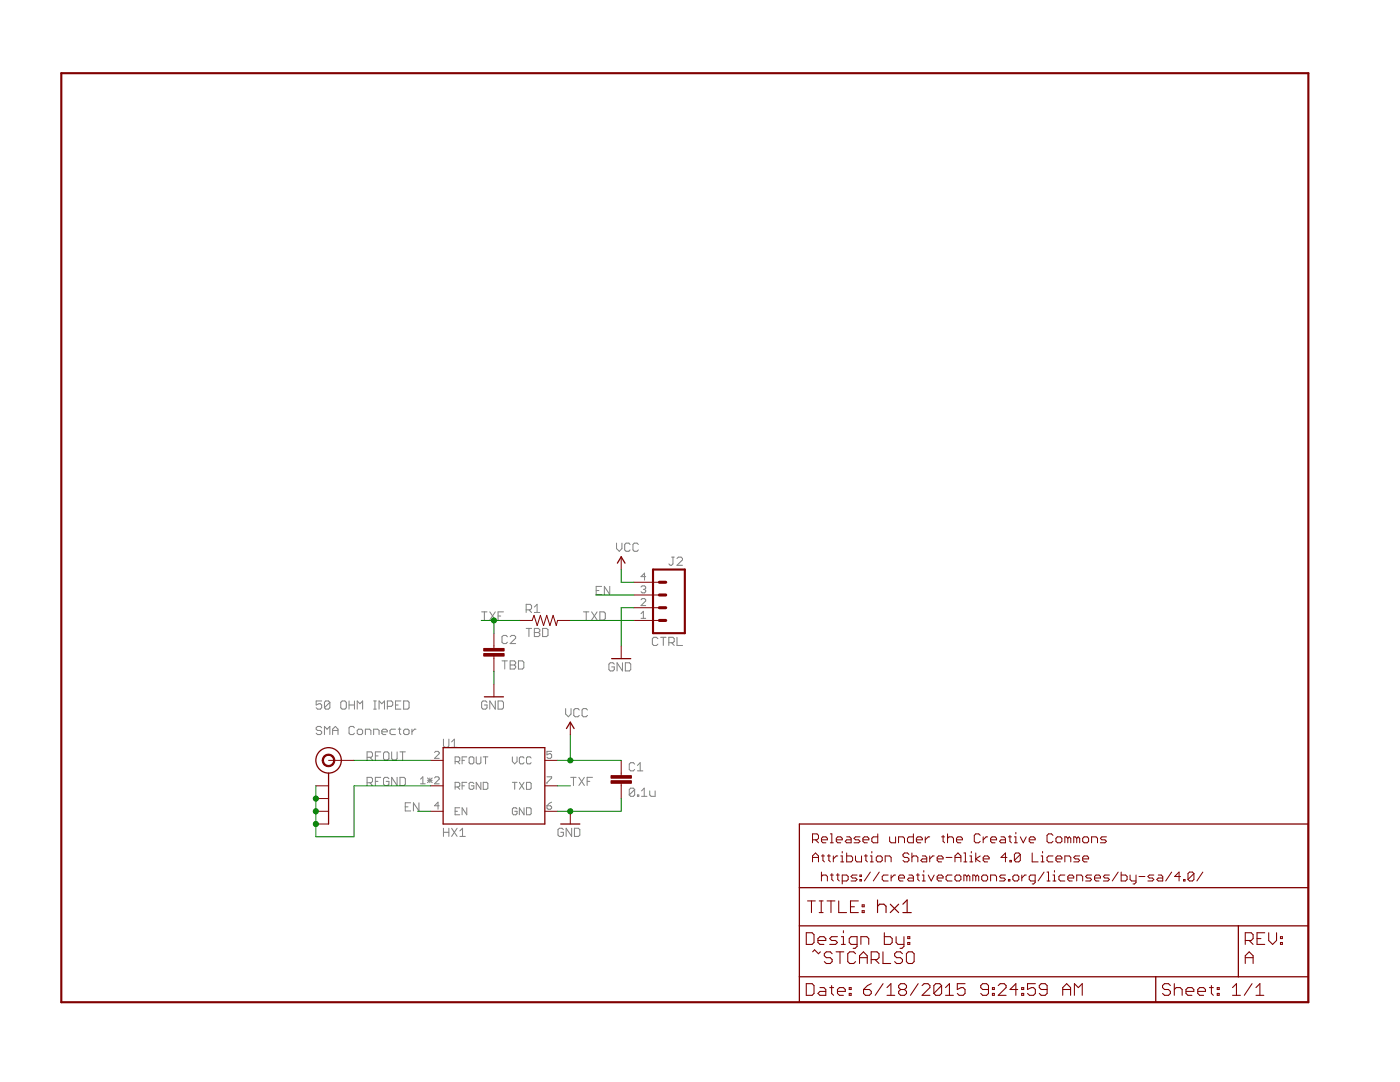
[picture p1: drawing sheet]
<svg xmlns="http://www.w3.org/2000/svg" width="279mm" height="216mm" viewBox="0 0 279 216" stroke-linecap="round" stroke-linejoin="round" font-family="sans-serif">
<g fill="none" stroke="#808080" stroke-width=".2">
<path d="M119 117.8h.5M120.1 117h-1.1v1.6h1.1M121.7 117v1.6l-1.1-1.6v1.6M123 108.4v1.1l.6 .5 .5-.5v-1.1M125.8 108.6l-.3-.2h-.6l-.2 .2v1.1l.2 .3h.6l.3-.3M127.4 108.6l-.3-.2h-.5l-.3 .2v1.1l.3 .3h.5l.3-.3M127.9 119.7l.3-.3h.4l.3 .3v.2l-1 .9h1M127.9 117.1l.3-.2h.4l.3 .2v.3l-.3 .2M128.4 117.6h.2M128.6 117.6l.3 .2v.3l-.3 .2h-.4l-.3-.2M128.9 115.1h-1l.7-.7v1.4M134 111.2h.6"/>
<path d="M134.3 111.2v1.3l-.3 .3h-.2l-.3-.3M135.1 111.4l.3-.2h.5l.3 .2v.3l-1.1 1.1h1.1M64.2 139.9h-1.1v.8l.5-.3h.3l.3 .3v.5l-.3 .3h-.5l-.3-.3M68.3 139.9h.5l.3 .2v1.1l-.3 .3h-.5l-.3-.3v-1.1zM69.7 139.9v1.6M70.7 139.9v1.6M74.6 139.9h.5M74.8 139.9v1.6M80 139.9h-1.1v1.6h1.1M80.6 139.9h.8l.2 .2v1.1l-.2 .3h-.8zM96.1 122.1h1.1M96.7 122.1v1.6"/>
<path d="M97.7 122.1l1.1 1.6M98.8 139.9v1.6l-1.1-1.6v1.6M98.8 122.1l-1.1 1.6M99.4 139.9h.8l.3 .2v1.1l-.3 .3h-.8zM99.4 122.9h.5M100.2 131.9h1.1M100.5 122.1h-1.1v1.6M100.7 131.9v1.6M101.3 127.1l-.3-.3h-.5l-.3 .3v1l.3 .3h.5l.3-.3M101.8 131.9h.8l.3 .2v.3l-.3 .3 .3 .2v.3l-.3 .3h-.8zM101.8 127.1l.3-.3h.5l.3 .3v.2l-1.1 1.1h1.1M101.8 132.7h.8"/>
<path d="M103.5 131.9h.8l.2 .2v1.1l-.2 .3h-.8zM105 125.4h1.1M105 121.7h.8l.3-.3v-.5l-.3-.3h-.8v1.6M105.6 125.4v1.6M105.6 121.7l.5 .5M106.6 125.4h.9l.2 .3v.2l-.2 .3 .2 .3v.2l-.2 .3h-.9zM106.6 126.2h.9M106.6 121.1l.6-.5v1.6M106.6 122.2h1.1M108.3 125.4h.8l.3 .3v1l-.3 .3h-.8zM116.4 122.1h1.1M117 122.1v1.6"/>
<path d="M118.1 122.1l1.1 1.6M119.2 122.1l-1.1 1.6M119.7 122.1h.8l.3 .3v1l-.3 .3h-.8zM122.6 132.5l-.3-.3h-.5l-.3 .3v1.1l.3 .3h.5l.3-.3v-.5h-.5M124.2 132.2v1.7l-1.1-1.7v1.7M124.8 132.2h.8l.3 .3v1.1l-.3 .3h-.8zM127.9 122.4l.5-.4v1.4M127.9 123.4h1M131.3 127.4l-.3-.2h-.5l-.3 .2v1.1l.3 .3h.5l.3-.3M131.8 127.2h1.1M132.4 127.2v1.6M133.5 128.2h.8l.3-.2v-.6l-.3-.2h-.8v1.6"/>
<path d="M134 128.2l.6 .6M135.1 127.2v1.6h1.1M64.2 145.2l-.3-.3h-.5l-.3 .3v.3l.3 .3h.5l.3 .2v.3l-.3 .3h-.5l-.3-.3M64.7 146.6v-1.7l.6 .6 .5-.6v1.7M65.8 140.1l-.2-.2h-.6l-.3 .2v1.1M65.8 140.1v1.1l-.2 .3h-.6l-.3-.3M65.8 140.1l-1.1 1.1M66.4 145.8h1.1M66.4 146.6v-1.1l.5-.6 .6 .6v1.1M69.7 140.7h1M70.7 145.2l-.2-.3h-.6l-.2 .3v1.1l.2 .3h.6l.2-.3M71.3 141.5v-1.6l.5 .5 .6-.5v1.6"/>
<path d="M71.3 145.8l.3-.3h.5l.3 .3v.5l-.3 .3h-.5l-.3-.3zM72.9 146.6v-1.1h.8l.3 .3v.8M73.3 151.1h.8l.2-.3v-.5l-.2-.3h-.8v1.7M73.3 156.2h.8l.2-.3v-.5l-.2-.3h-.8v1.6M73.8 151.1l.5 .6M73.8 156.2l.5 .5M74.6 141.5h.5M74.6 146.6v-1.1h.8l.2 .3v.8M74.9 150.8h.5M74.9 155.9h.5M75.6 141.5v-1.6l.6 .5 .5-.5v1.6M76 150h-1.1v1.7"/>
<path d="M76 155.1h-1.1v1.6M76.2 146h1.1v-.2l-.3-.3h-.5l-.3 .3v.5l.3 .3h.5M76.8 150h.5l.3 .3v1.1l-.3 .3h-.5l-.3-.3v-1.1zM77.3 140.9h.8l.3-.2v-.6l-.3-.2h-.8v1.6M77.6 155.4l-.3-.3h-.5l-.3 .3v1.1l.3 .2h.5l.3-.2v-.6h-.5M78.2 150v1.4l.2 .3h.6l.2-.3v-1.4M78.9 140.7h.6M78.9 145.5h-.8l-.3 .3v.5l.3 .3h.8M79.2 155.1v1.6l-1-1.6v1.6M79.5 145.5h.5M79.7 145.2v1.1l.3 .3M79.8 155.1h.8l.3 .3v1.1l-.3 .2h-.8z"/>
<path d="M79.8 150h1.1M80.3 150v1.7M80.6 145.8l.2-.3h.6l.2 .3v.5l-.2 .3h-.6l-.2-.3zM82.2 145.5v1.1M83 145.5h-.3l-.5 .5M83.9 155.5l.5-.5v1.4M83.9 156.4h1M85.3 155.2l1 1M85.3 155.7h1M85.8 155.2v1M86.3 155.2l-1 1M86.7 150.2l.3-.3h.4l.3 .3v.2l-1 .9h1"/>
<path d="M86.7 155.2l.3-.2h.4l.3 .2v.3l-1 .9h1M88.5 147.5v1.3l.3 .3h.5l.3-.3v-1.3M90.1 149.1h1.1M90.1 148l.6-.5v1.6M90.8 152h.7l.3-.3v-.4l-.3-.3h-.7v1.4M90.8 157h.7l.3-.2v-.5l-.3-.2h-.7v1.4M91.3 152l.5 .4M91.3 157l.5 .5M92.2 151.7h.5M92.2 156.8h.5M93.2 151h-1v1.4M93.2 156.1h-1v1.4"/>
<path d="M93.9 151h.4l.3 .3v.9l-.3 .2h-.4l-.3-.2v-.9zM94.6 156.3l-.3-.2h-.4l-.3 .2v1l.3 .2h.4l.3-.2v-.5h-.5M95 151v1.2l.3 .2h.4l.3-.2v-1.2M96 156.1v1.4l-1-1.4v1.4M96.4 151h1M96.4 156.1h.7l.3 .2v1l-.3 .2h-.7zM96.9 151v1.4M97.2 140.1l-.3-.2h-.5l-.3 .2v1.1l.3 .3h.5l.3-.3v-.5h-.5M102.3 156.1h.9M102.3 151v1l.4 .4 .5-.4v-1M102.7 156.1v1.4M103.7 156.1l.9 1.4"/>
<path d="M104.6 151.3l-.2-.3h-.5l-.2 .3v.9l.2 .2h.5l.2-.2M104.6 156.1l-.9 1.4M105.1 156.1h.7l.2 .2v1l-.2 .2h-.7zM106 151.3l-.2-.3h-.5l-.2 .3v.9l.2 .2h.5l.2-.2M109.2 155h.9v.2l-.9 1v.2M110.1 149.9h-.9v.7l.4-.2h.3l.2 .2v.5l-.2 .2h-.5l-.2-.2M112.9 141.4v1.1l.5 .5 .6-.5v-1.1M113.9 155.1h1.1M114.4 155.1v1.6M115.5 155.1l1.1 1.6M115.6 141.7l-.3-.3h-.5l-.3 .3v1l.3 .3h.5l.3-.3M116.6 155.1l-1.1 1.6"/>
<path d="M117.2 155.9h.5M117.2 141.7l-.2-.3h-.6l-.2 .3v1l.2 .3h.6l.2-.3M118.3 155.1h-1.1v1.6M126.7 152.5l-.3-.3h-.5l-.3 .3v1l.3 .3h.5l.3-.3M126.7 157.5l-.3-.2h-.5l-.3 .2v1.1M126.7 157.5v1.1l-.3 .3h-.5l-.3-.3M126.7 157.5l-1.1 1.1M127.2 158.6h.3v.3h-.3zM127.2 153.8h1.1M127.2 152.7l.6-.5v1.6M128 158.9h1.1M128 157.8l.6-.5v1.6"/>
<path d="M129.7 157.8v.8l.2 .3h.8v-1.1M80.9 161h.5M82 160.2h-1.1v1.6h1.1M83.6 160.2v1.6l-1.1-1.6v1.6M87.7 160.8h-1l.7-.7v1.4M88.5 165.3v1.6M88.5 166.1h1.1M89.6 165.3v1.6M90.1 165.3l1.1 1.6M90.8 161.9h.5M91.2 165.3l-1.1 1.6M91.8 161.2h-1v1.4h1"/>
<path d="M91.8 165.8l.5-.5v1.6M91.8 166.9h1.1M93.2 161.2v1.4l-1-1.4v1.4M103.2 161.4l-.2-.2h-.5l-.2 .2v.9l.2 .3h.5l.2-.3v-.4h-.5M104.6 161.2v1.4l-.9-1.4v1.4M105.1 161.2h.7l.2 .2v.9l-.2 .3h-.7zM109.2 160.8h.7l.2 .2v.2l-.2 .3h-.5l-.2-.3zM110.1 160.1l-.5 .2-.4 .5M112.4 165.5l-.2-.2h-.6l-.2 .2v1.1l.2 .3h.6l.2-.3v-.5h-.5M114.1 165.3v1.6l-1.1-1.6v1.6M114.6 165.3h.8l.3 .2v1.1l-.3 .3h-.8z"/>
</g>
<g fill="none" stroke="#800000" stroke-width=".21">
<path d="M161.2 179.8h1.5M161.9 179.8v2.3M163.5 179.8h.8M163.9 179.8v2.3M165.1 179.8h1.5M165.8 179.8v2.3M167.4 179.8v2.3h1.6M171.3 179.8h-1.6v2.3h1.6M160.9 186.1h1.2l.4 .4v1.6l-.4 .3h-1.2zM160.9 196.3h1.2l.4 .4v1.5l-.4 .4h-1.2zM162.2 189.9l.4-.4 .7 .8 .4-.4M163.2 187.7h1.6v-.4l-.4-.4h-.8l-.4 .4v.8l.4 .3h.8"/>
<path d="M163.5 182.1h.8M163.6 197.1h.8l.4 .3v1.2h-1.2l-.4-.4 .4-.4h1.2M165.6 197.1h.8M166 196.7v1.5l.4 .4M166.1 190.3l-.4-.4h-.8l-.4 .4v.4l.4 .4h.8l.4 .4v.4l-.4 .4h-.8l-.4-.4M166.9 189.9h1.5M167.1 197.8h1.6v-.4l-.4-.3h-.8l-.4 .3v.8l.4 .4h.8M167.1 186.9h-1.1l-.4 .4 .4 .4h.8l.3 .4-.3 .3h-1.2M167.6 189.9v2.4M167.9 188.4h.8M167.9 186.9h.4v1.5M168.3 185.7v.4"/>
<path d="M169.5 198.2h.4v.4h-.4zM169.5 197.1h.4v.3h-.4zM169.7 180.9h.8M170.8 190.3l-.4-.4h-.8l-.4 .4v1.6l.4 .4h.8l.4-.4M171 188.4h-1.1l-.4-.3v-.8l.4-.4h1.1v1.9l-.4 .4h-.3M171.5 191.1h1.6M171.5 192.3v-1.6l.8-.8 .8 .8v1.6M171.8 188.4v-1.5h1.2l.4 .4v1.1M172.1 181.7h.4v.4h-.4zM172.1 180.6h.4v.3h-.4zM172.3 197.4h1.2l.4 .4v.4l-.4 .4h-.8l-.4-.4zM173.9 191.5h1.1l.4-.4v-.8l-.4-.4h-1.1v2.4"/>
<path d="M173.9 196.3l-.8 .4-.8 .7M174.6 191.5l.8 .8M176.2 189.9v2.4h1.6M176.2 196.3l-1.5 2.3M176.5 186.1v2.3h1.2l.4-.3v-.8l-.4-.4h-1.2M177 198.6h1.6M177 197.1l.8-.8v2.3M178.8 186.9v1.2l.4 .3h1.2M179.7 197.4l-.4-.3v-.4l.4-.4h.8l.4 .4v.4l-.4 .3M179.7 197.4l-.4 .4v.4l.4 .4h.8l.4-.4v-.4l-.4-.4M179.7 197.4h.8M180.1 190.3l-.4-.4h-.8l-.4 .4v.4l.4 .4h.8l.4 .4v.4l-.4 .4h-.8l-.4-.4"/>
<path d="M180.4 186.9v1.9l-.4 .4h-.4M181.2 188.1h.4v.3h-.4zM181.2 186.9h.4v.4h-.4zM181.3 189.9h.8l.3 .4v1.6l-.3 .4h-.8l-.4-.4v-1.6zM183.2 196.3l-1.5 2.3M184 196.7l.4-.4h.8l.4 .4v.4l-1.6 1.5h1.6M187.9 196.7v1.5l-.4 .4h-.7l-.4-.4M187.9 196.7l-.4-.4h-.7l-.4 .4v1.5M187.9 196.7l-1.5 1.5M188.7 198.6h1.6M188.7 197.1l.8-.8v2.3M192.6 196.3h-1.5v1.1l.7-.3h.4l.4 .3v.8l-.4 .4h-.8l-.3-.4"/>
<path d="M197.3 197.4h-1.2l-.4-.3v-.4l.4-.4h.8l.4 .4v1.5l-.4 .4h-.8l-.4-.4M198.1 198.2h.3v.4h-.3zM198.1 197.1h.3v.3h-.3zM199.2 196.7l.4-.4h.8l.4 .4v.4l-1.6 1.5h1.6M203.1 197.4h-1.5l1.1-1.1v2.3M203.9 198.2h.4v.4h-.4zM203.9 197.1h.4v.3h-.4zM206.6 196.3h-1.5v1.1l.7-.3h.4l.4 .3v.8l-.4 .4h-.7l-.4-.4M209 197.4h-1.2l-.4-.3v-.4l.4-.4h.8l.4 .4v1.5l-.4 .4h-.8l-.4-.4M212.1 197.4h1.6M212.1 198.6v-1.5l.8-.8 .8 .8v1.5M214.4 198.6v-2.3l.8 .8 .8-.8v2.3"/>
<path d="M233.6 196.7l-.4-.4h-.8l-.4 .4v.4l.4 .3h.8l.4 .4v.4l-.4 .4h-.8l-.4-.4M234.4 197.4l.3-.3h.8l.4 .3v1.2M234.4 196.3v2.3M236.7 197.8h1.6v-.4l-.4-.3h-.8l-.4 .3v.8l.4 .4h.8M239 197.8h1.6v-.4l-.4-.3h-.8l-.4 .3v.8l.4 .4h.8M241.4 197.1h.7M241.8 196.7v1.5l.3 .4M242.9 198.2h.4v.4h-.4zM242.9 197.1h.4v.3h-.4zM246 198.6h1.5M246 197.1l.8-.8v2.3M248.5 191.1h1.6"/>
<path d="M248.5 187.7h1.2l.4-.4v-.8l-.4-.4h-1.2v2.3M248.5 192.3v-1.6l.8-.8 .8 .8v1.6M249.3 187.7l.8 .7M249.9 196.3l-1.6 2.3M250.7 198.6h1.5M250.7 197.1l.7-.8v2.3M250.9 187.3h.8M252.4 186.1h-1.5v2.3h1.5M253.2 186.1v1.6l.8 .7 .8-.7v-1.6M255.5 188.1h.4v.3h-.4zM255.5 186.9h.4v.4h-.4z"/>
</g>
<g fill="none" stroke="#800000" stroke-width=".25">
<path d="M123.2 112.4l.8-1.3 .7 1.3M96.7 139h3.8M122.1 131.4h3.8M65.6 154.3v10.1M88.4 149.2h20.3v15.2h-20.3zM113.1 145.4l.7-1.3 .8 1.3M111.9 164.4h3.8M159.5 164.4h101.6v35.6h-101.6zM159.5 177.1h101.6M159.5 184.7h101.6M159.5 194.9h101.6M230.7 194.9v5.1"/>
<path d="M247.1 184.7v10.2"/>
<circle cx="65.6" cy="151.7" r="2.54"/>
</g>
<path d="M64.7 150.8a1.26 1.26 0 0 1 2 .3 1.26 1.26 0 0 1-.8 1.8 1.26 1.26 0 0 1-1.6-1.2h.3a1.01 1.01 0 0 1 1.4-.9 1.01 1.01 0 0 1 .2 1.7 1.01 1.01 0 0 1-1.6-.5v-.3h-.3z" fill-rule="evenodd" fill="#800000" stroke="#800000" stroke-width=".2"/>
<g fill="none" stroke="#800000" stroke-width=".2">
<path d="M124 111.1v2.5M126.5 118.7h5.1M126.5 116.2h5.1M98.6 126.3v3.1M98.6 130.9v3.1M98.6 136.5v2.5M103.7 123.8h2.5l.4-1 .6 2 .6-2 .7 2 .6-2 .6 2 .7-2 .6 2 .3-1h2.5M124 128.9v2.5M126.5 123.8h5.1M126.5 121.3h5.1M63 156.8h2.6M63 159.3h2.6"/>
<path d="M65.6 151.7h5.1M85.9 156.8h2.5M85.9 151.7h2.5M108.7 156.8h2.6M108.7 151.7h2.6M113.8 144.1v2.5M124 151.7v3.1M124 156.3v3M63 161.9h2.6M63 164.4h2.6M85.9 161.9h2.5M108.7 161.9h2.6"/>
<path d="M113.8 161.9v2.5M162.2 167.6h.8l.3-.3v-.6l-.3-.3h-.8v1.8M162.2 172v-1.2l.6-.6 .5 .6v1.2M162.2 171.1h1.1M162.8 167.6l.5 .6M163.9 167.6h1.2v-.3l-.3-.3h-.6l-.3 .3v.6l.3 .3h.6M163.9 174v1.8M163.9 174.9l.3-.3h.6l.3 .3v.9M163.9 170.8h.6M164.2 170.5v1.2l.3 .3M165.1 170.8h.6M165.4 170.5v1.2l.3 .3"/>
<path d="M165.7 166.4h.3v1.8M165.7 168.2h.6M165.7 174.6h.6M166 174.3v1.2l.3 .3M166.3 170.8v1.2M166.9 167.6h1.2v-.3l-.3-.3h-.6l-.3 .3v.6l.3 .3h.6M166.9 174.6h.6M167.2 170.8h-.3l-.6 .6M167.2 174.3v1.2l.3 .3M167.8 170.8h.3v1.2M167.8 172h.6M168.1 169.9v.3"/>
<path d="M168.1 175.8h.9l.3-.3v-.6l-.3-.3h-.9v1.8M169 167h.6l.3 .3v.9h-.9l-.3-.3 .3-.3h.9M169 170.2v1.8h.9l.3-.3v-.6l-.3-.3h-.9M170.7 170.8v.9l.3 .3h.9v-1.2M171 174.6h-.9l-.3 .3 .3 .3h.7l.2 .3-.2 .3h-1M171.6 174.6h.3v.3h-.3zM171.6 175.5h.3v.3h-.3zM171.6 167h-.9l-.3 .3 .3 .3h.6l.3 .3-.3 .3h-.9M172.2 167.6h1.2v-.3l-.3-.3h-.6l-.3 .3v.6l.3 .3h.6M172.5 170.8h.6M172.8 170.5v1.2l.3 .3M173.7 170.8h.3v1.2"/>
<path d="M173.7 172h.6M173.7 174l-1.2 1.8M174 169.9v.3M174.9 171.1l.3-.3h.6l.3 .3v.6l-.3 .3h-.6l-.3-.3zM175.2 166.4v1.8h-.9l-.3-.3v-.6l.3-.3h.9M175.5 174l-1.2 1.8M176.7 172v-1.2h.8l.3 .3v.9M177.2 174.6h-.8l-.3 .3v.6l.3 .3h.8M177.5 167v.9l.3 .3h.9v-1.2M177.8 174.6v1.2M178.7 174.6h-.3l-.6 .6M179.3 168.2v-1.2h.9l.3 .3v.9"/>
<path d="M179.3 175.2h1.2v-.3l-.3-.3h-.6l-.3 .3v.6l.3 .3h.6M181.4 174.6h.6l.3 .3v.9h-.9l-.3-.3 .3-.3h.9M181.4 170.5l-.3-.3h-.6l-.3 .3v.3l.3 .3h.6l.3 .3v.3l-.3 .3h-.6l-.3-.3M182 171.1l.3-.3h.6l.3 .3v.9M182 170.2v1.8M182.3 166.4v1.8h-.9l-.3-.3v-.6l.3-.3h.9M182.9 167.6h1.2v-.3l-.3-.3h-.6l-.3 .3v.6l.3 .3h.6M182.9 174.6h.6M183.2 174.3v1.2l.3 .3M184.1 170.8h.6l.3 .3v.9h-.9l-.3-.3 .3-.3h.9M184.1 174.6h.3v1.2M184.1 175.8h.6"/>
<path d="M184.4 173.7v.3M184.7 167v1.2M185.3 174.6l.5 1.2 .6-1.2M185.5 167h-.2l-.6 .6M185.5 170.8v1.2M186.4 170.8h-.3l-.6 .6M187 171.4h1.2v-.3l-.3-.3h-.6l-.3 .3v.6l.3 .3h.6M187 175.2h1.2v-.3l-.3-.3h-.6l-.3 .3v.6l.3 .3h.6M187.9 167h.6M188.2 166.7v1.2l.3 .3M188.8 171.1h1.2M189.1 167.3l.3-.3h.6l.3 .3v.9"/>
<path d="M189.1 166.4v1.8M190 174.6h-.9l-.3 .3v.6l.3 .3h.9M190.6 171.1h1.2M190.6 172v-1.2l.6-.6 .6 .6v1.2M190.9 167.6h1.2v-.3l-.3-.3h-.6l-.3 .3v.6l.3 .3h.6M190.9 174.6h.6l.3 .3v.6l-.3 .3h-.6l-.3-.3v-.6zM192.4 172h.6M192.4 170.2h.3v1.8M193 174.9l-.3-.3h-.3v1.2M193 174.9v.9M193 174.9l.3-.3 .2 .3v.9M193.5 170.8h.3v1.2"/>
<path d="M193.5 172h.6M193.8 169.9v.3M194.7 170.2v1.8M194.7 174.9v.9M194.7 174.9l-.3-.3h-.3v1.2M194.7 174.9l.3-.3 .3 .3v.9M195.6 166.7l-.3-.3h-.6l-.3 .3v1.2l.3 .3h.6l.3-.3M195.6 170.8l-.9 .6 .9 .6M195.9 174.9l.3-.3h.6l.3 .3v.6l-.3 .3h-.6l-.3-.3zM196.2 167v1.2M196.2 171.4h1.2v-.3l-.3-.3h-.6l-.3 .3v.6l.3 .3h.6M197.1 167h-.3l-.6 .6"/>
<path d="M197.7 167.6h1.2v-.3l-.3-.3h-.6l-.3 .3v.6l.3 .3h.6M197.7 175.8v-1.2h.9l.3 .3v.9M199.8 167h.6l.3 .3v.9h-.9l-.3-.3 .3-.3h.9M200.7 174.6h-.9l-.3 .3 .3 .3h.6l.3 .3-.3 .3h-.9M201 171.1h-1.2l.9-.9v1.8M201.3 167h.5M201.3 175.5h.2v.3h-.2zM201.5 166.7v1.2l.3 .3M201.5 171.7h.3v.3h-.3zM202.4 168.2h.6M202.4 167h.3v1.2M202.4 174.6h.6l.3 .3v.6l-.3 .3h-.6l-.3-.3v-.6z"/>
<path d="M202.7 166.1v.3M203.6 167l.6 1.2 .6-1.2M203.6 170.5v1.2l-.3 .3h-.6l-.3-.3M203.6 170.5l-.3-.3h-.6l-.3 .3v1.2M203.6 170.5l-1.2 1.2M203.9 174.6v1.2M204.8 174.6h-.3l-.6 .6M205.4 167.6h1.2v-.3l-.3-.3h-.6l-.3 .3v.6l.3 .3h.6M206 170.2v1.8h1.2M206.6 175.8h-.9l-.3-.3v-.6l.3-.3h.9v1.5l-.3 .3h-.3M207.8 170.8h.3v1.2M207.8 172h.6"/>
<path d="M208.1 169.9v.3M208.4 174l-1.2 1.8M209 175.8h.5M209 174h.3v1.8M210.1 166.7l-.3-.3h-.5l-.3 .3v1.2l.3 .3h.5l.3-.3M210.1 170.8h-.8l-.3 .3v.6l.3 .3h.8M210.1 174.6h.3v1.2M210.1 175.8h.6M210.4 173.7v.3M210.7 167.3l.3-.3h.6l.3 .3v.6l-.3 .3h-.6l-.3-.3zM210.7 171.4h1.2v-.3l-.3-.3h-.6l-.3 .3v.6l.3 .3h.6M212.5 172v-1.2h.9l.3 .3v.9"/>
<path d="M212.5 174.6h-.9l-.3 .3v.6l.3 .3h.9M213.1 167.3l-.3-.3h-.3v1.2M213.1 167.3v.9M213.1 175.2h1.2v-.3l-.3-.3h-.6l-.3 .3v.6l.3 .3h.6M213.1 167.3l.3-.3 .3 .3v.9M214.9 167.3l-.3-.3h-.3v1.2M214.9 167.3v.9M214.9 175.8v-1.2h.9l.3 .3v.9M214.9 167.3l.3-.3 .3 .3v.9M215.5 170.8h-.9l-.3 .3 .3 .3h.6l.3 .3-.3 .3h-.9M216.1 167.3l.3-.3h.6l.3 .3v.6l-.3 .3h-.6l-.3-.3zM216.1 171.4h1.2v-.3l-.3-.3h-.6l-.3 .3v.6l.3 .3h.6"/>
<path d="M217.8 168.2v-1.2h.9l.3 .3v.9M217.8 174.6h-.8l-.3 .3 .3 .3h.6l.2 .3-.2 .3h-.9M218.4 175.2h1.2v-.3l-.3-.3h-.6l-.3 .3v.6l.3 .3h.6M220.8 167h-.9l-.3 .3 .3 .3h.6l.3 .3-.3 .3h-.9M221.4 174.6h-.9l-.3 .3 .3 .3h.6l.3 .3-.3 .3h-.9M223.2 174l-1.2 1.8M223.8 174v1.8h.8l.3-.3v-.6l-.3-.3h-.8M225.5 174.6v.9l.3 .3h.9M226.7 174.6v1.5l-.3 .3h-.3M227.3 174.9h1.2M230.3 174.6h-.9l-.3 .3 .3 .3h.6l.3 .3-.3 .3h-.9M231.2 174.6h.6l.3 .3v.9h-.9l-.3-.3 .3-.3h.9"/>
<path d="M233.8 174l-1.2 1.8M235.6 174.9h-1.2l.9-.9v1.8M236.2 175.5h.3v.3h-.3zM238.3 174.3v1.2l-.3 .3h-.6l-.3-.3M238.3 174.3l-.3-.3h-.6l-.3 .3v1.2M238.3 174.3l-1.2 1.2M240.1 174l-1.2 1.8"/>
</g>
<path d="M12.2 14.6h248.9v185.4h-248.9zM130.3 113.6h6.4v12.7h-6.4z" fill="none" stroke="#800000" stroke-width=".42"/>
<path d="M175.1 179.6v2.5M175.1 180.8l.5-.4h.8l.4 .4v1.3M177.7 180.4l1.6 1.7M179.3 180.4l-1.6 1.7M180.2 180.4l.8-.8v2.5M180.2 182.1h1.7" fill="none" stroke="#800000" stroke-width=".23"/>
<path d="M131.6 118.7h1.3M131.6 116.2h1.3M131.6 121.3h1.3M131.6 123.8h1.3" fill="none" stroke="#800000" stroke-width=".61"/>
<g fill="#800000" stroke="#800000" stroke-width=".2">
<path d="M121.9 155.8h4.1v.5h-4.1z"/>
<path d="M121.9 154.8h4.1v.5h-4.1z"/>
<path d="M96.5 130.4h4.1v.5h-4.1z"/>
<path d="M96.5 129.4h4.1v.5h-4.1z"/>
</g>
<g fill="none" stroke="#008000" stroke-width=".2">
<path d="M118.9 118.7h7.6M124 113.6v2.6h2.5M96 123.8h7.7M98.6 123.8v2.5M98.6 134v2.5M113.8 123.8h12.7M126.5 121.3h-2.5v7.6M63 156.8v10.2h7.7v-10.2h15.2M70.7 151.7h15.2M111.3 151.7h12.7M111.3 156.8h2.5M113.8 146.6v5.1"/>
<path d="M124 159.3v2.6h-12.7M83.4 161.9h2.5"/>
</g>
<g fill="#008000" stroke="#008000" stroke-width=".2">
<circle cx="63" cy="159.3" r=".51"/>
<circle cx="63" cy="161.9" r=".51"/>
<circle cx="63" cy="164.4" r=".51"/>
<circle cx="113.8" cy="151.7" r=".51"/>
<circle cx="113.8" cy="161.9" r=".51"/>
<circle cx="98.6" cy="123.8" r=".51"/>
</g>
</svg>
